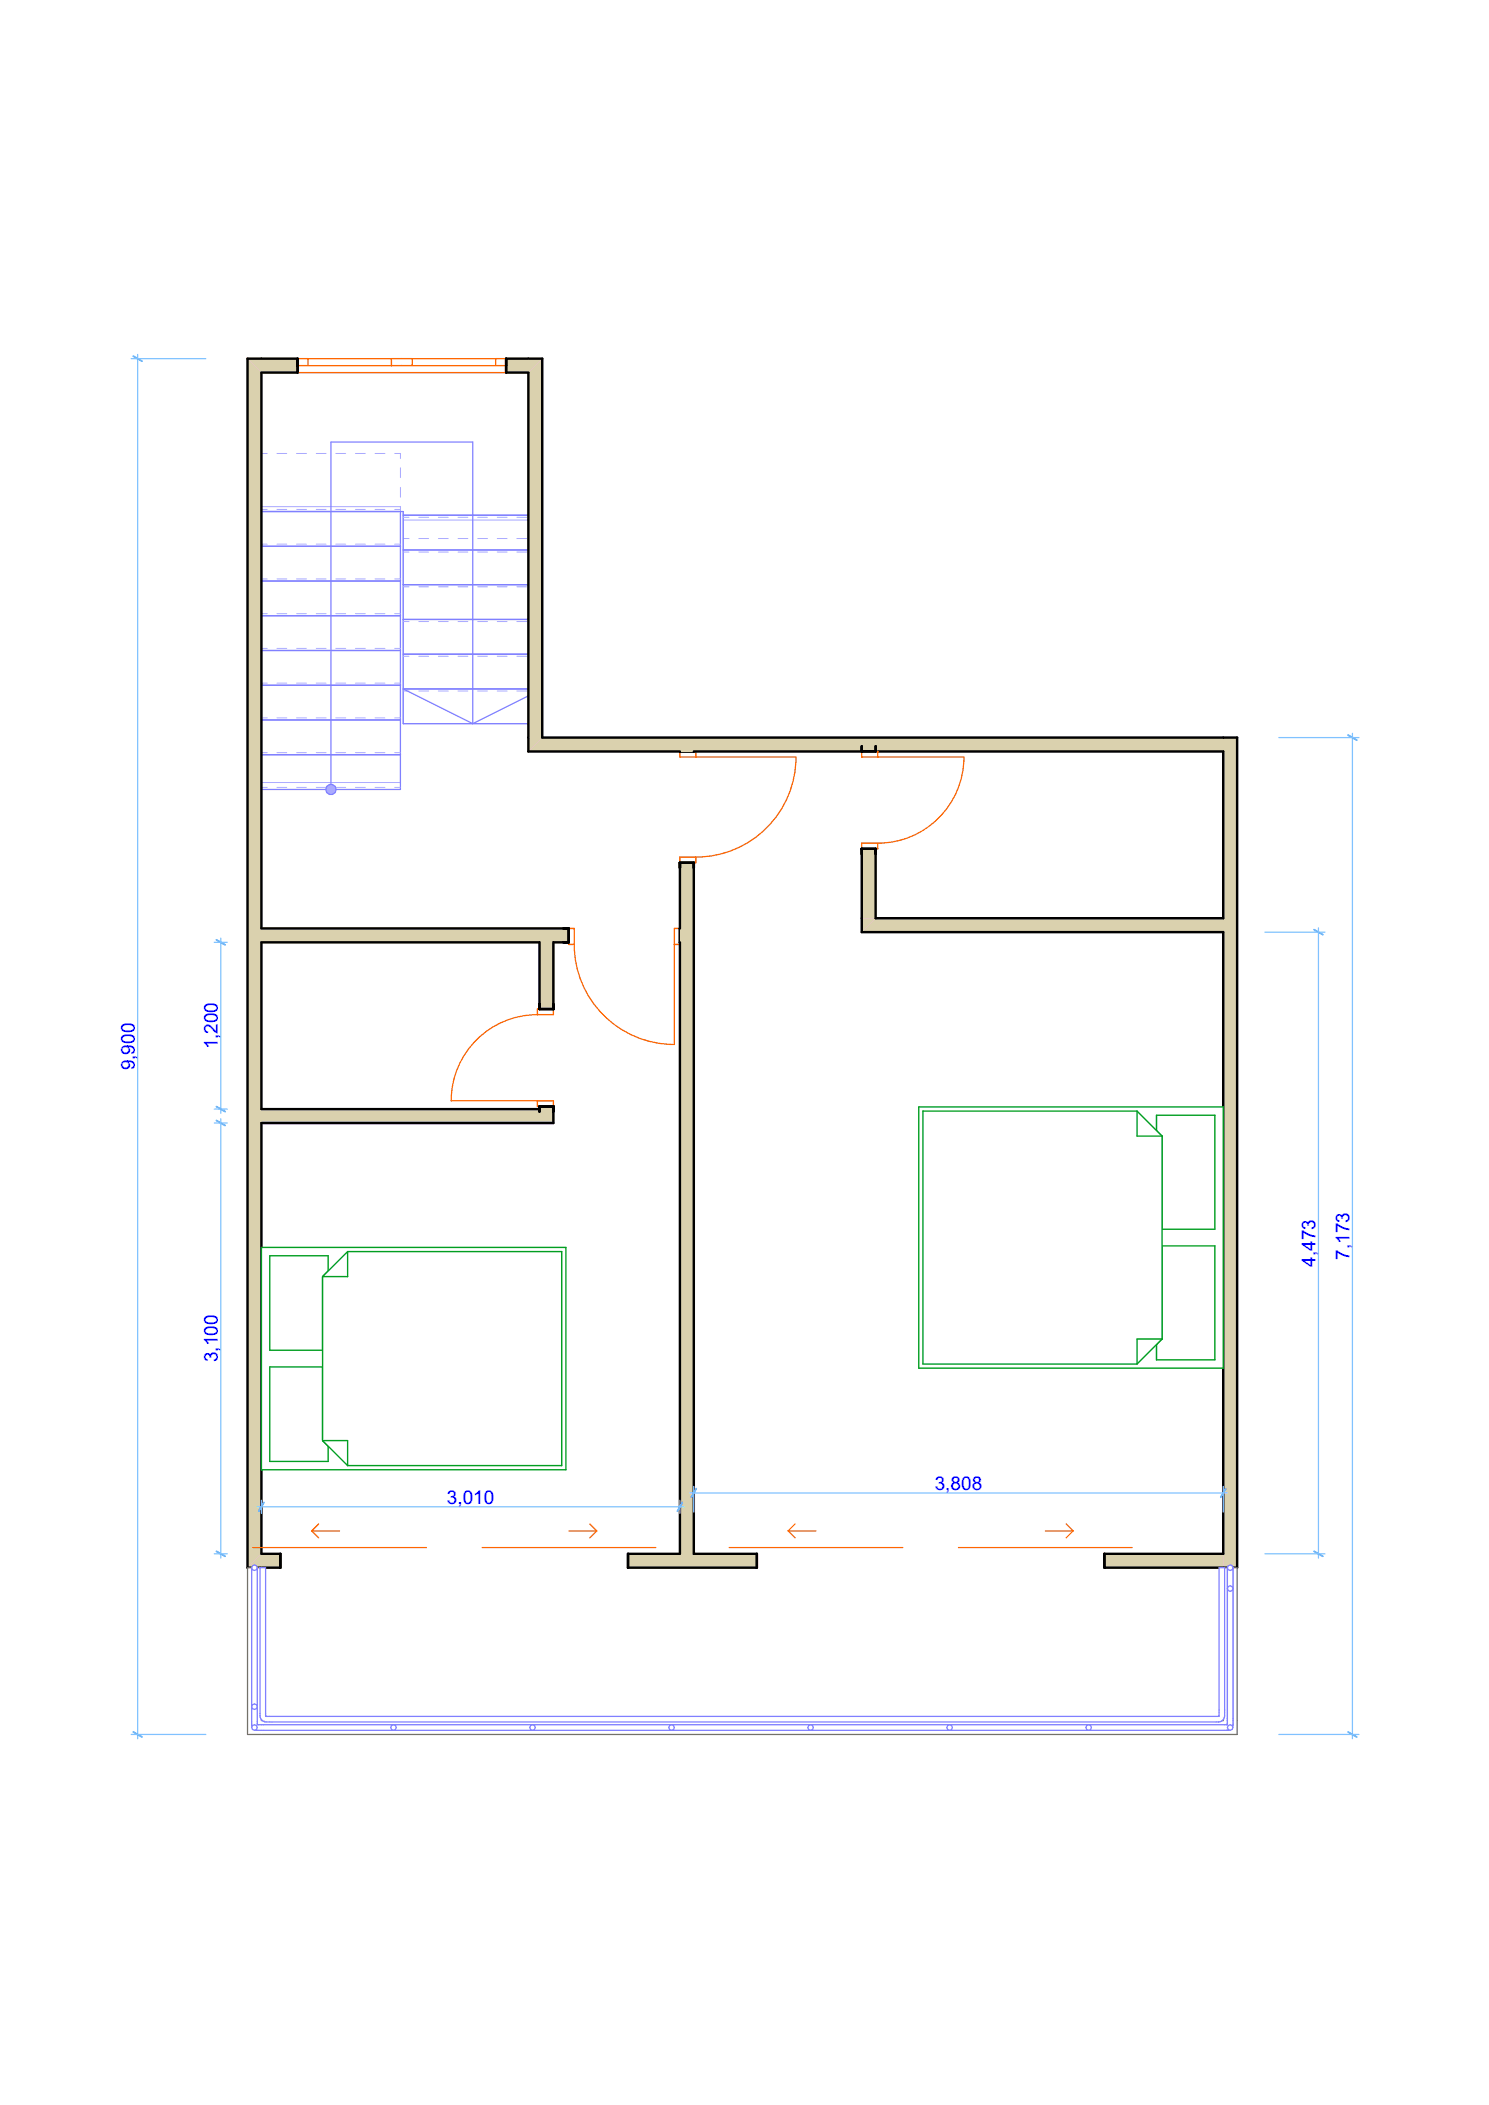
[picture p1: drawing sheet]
<svg xmlns="http://www.w3.org/2000/svg" width="210mm" height="297mm" viewBox="0 0 210 297" stroke-linecap="round" stroke-linejoin="round" font-family="sans-serif">
<defs><g id="words">
<g font-size="2.7" fill="#00f">
<text x="30.7" y="148.1" transform="rotate(-90 30.7 148.1)">1,200</text>
<text x="19" y="151" transform="rotate(-90 19 151)">9,900</text>
<text x="185.6" y="178.7" transform="rotate(-90 185.6 178.7)">4,473</text>
<text x="190.3" y="177.7" transform="rotate(-90 190.3 177.7)">7,173</text>
<text x="30.7" y="192.2" transform="rotate(-90 30.7 192.2)">3,100</text>
<text x="63" y="212.2">3,010</text>
<text x="131.8" y="210.3">3,808</text>
</g>
</g></defs>
<g fill="none" stroke="#aaf" stroke-width=".14">
<path d="M36.9 64h.8M36.9 71.5h19.6M36.9 76.8h.8M36.9 71.9h.8M39.1 64h1.3M39.1 76.8h1.3M39.1 71.9h1.3M41.8 64h1.4M41.8 76.8h1.4M41.8 71.9h1.4M44.6 64h1.4M44.6 76.8h1.4"/>
<path d="M44.6 71.9h1.4M47.4 64h1.3M47.4 76.8h1.3M47.4 71.9h1.3M50.1 64h1.4M50.1 76.8h1.4M50.1 71.9h1.4M52.9 64h1.4M52.9 76.8h1.4M52.9 71.9h1.4M55.7 64h.8v.7M55.7 76.8h.8"/>
<path d="M55.7 71.9h.8M56.5 71.5v38.9h-19.6v-57.8h39.6v49.5h-19.6v-29.9h-.4M56.5 66v1.4M56.5 68.8v1.4M56.9 76h.8M56.9 73.4h19.6M56.9 73h.8M56.9 77.9h.8M59.1 76h1.3M59.1 73h1.3M59.1 77.9h1.3M61.8 76h1.4"/>
<path d="M61.8 73h1.4M61.8 77.9h1.4M64.6 76h1.4M64.6 73h1.4M64.6 77.9h1.4M67.4 76h1.3M67.4 73h1.3M67.4 77.9h1.3M70.1 76h1.4M70.1 73h1.4M70.1 77.9h1.4M72.9 76h1.4"/>
<path d="M72.9 73h1.4M72.9 77.9h1.4M75.7 76h.8M75.7 73h.8M75.7 77.9h.8M36.9 96.4h.8M36.9 91.5h.8M36.9 86.6h.8M36.9 81.7h.8M39.1 96.4h1.3M39.1 91.5h1.3M39.1 86.6h1.3"/>
<path d="M39.1 81.7h1.3M41.8 96.4h1.4M41.8 91.5h1.4M41.8 86.6h1.4M41.8 81.7h1.4M44.6 96.4h1.4M44.6 91.5h1.4M44.6 86.6h1.4M44.6 81.7h1.4M47.4 96.4h1.3M47.4 91.5h1.3M47.4 86.6h1.3"/>
<path d="M47.4 81.7h1.3M50.1 96.4h1.4M50.1 91.5h1.4M50.1 86.6h1.4M50.1 81.7h1.4M52.9 96.4h1.4M52.9 91.5h1.4M52.9 86.6h1.4M52.9 81.7h1.4M55.7 96.4h.8M55.7 91.5h.8M55.7 86.6h.8"/>
<path d="M55.7 81.7h.8M56.9 82.8h.8M56.9 87.7h.8M56.9 92.6h.8M56.9 97.5h.8M59.1 82.8h1.3M59.1 87.7h1.3M59.1 92.6h1.3M59.1 97.5h1.3M61.8 82.8h1.4M61.8 87.7h1.4M61.8 92.6h1.4"/>
<path d="M61.8 97.5h1.4M64.6 82.8h1.4M64.6 87.7h1.4M64.6 92.6h1.4M64.6 97.5h1.4M67.4 82.8h1.3M67.4 87.7h1.3M67.4 92.6h1.3M67.4 97.5h1.3M70.1 82.8h1.4M70.1 87.7h1.4M70.1 92.6h1.4"/>
<path d="M70.1 97.5h1.4M72.9 82.8h1.4M72.9 87.7h1.4M72.9 92.6h1.4M72.9 97.5h1.4M75.7 82.8h.8M75.7 87.7h.8M75.7 92.6h.8M75.7 97.5h.8M36.9 111.1h.8M36.9 106.2h.8M36.9 101.3h.8"/>
<path d="M39.1 111.1h1.3M39.1 106.2h1.3M39.1 101.3h1.3M41.8 111.1h1.4M41.8 106.2h1.4M41.8 101.3h1.4M44.6 111.1h1.4M44.6 106.2h1.4M44.6 101.3h1.4M47.4 111.1h1.3M47.4 106.2h1.3M47.4 101.3h1.3"/>
<path d="M50.1 111.1h1.4M50.1 106.2h1.4M50.1 101.3h1.4M52.9 111.1h1.4M52.9 106.2h1.4M52.9 101.3h1.4M55.7 111.1h.8M55.7 106.2h.8M55.7 101.3h.8"/>
</g>
<g fill="none" stroke="#8080ff" stroke-width=".18">
<path d="M36.9 72.2h20v29.9h19.6v-49.5h-39.6v58.8h19.6v-39.2M36.9 77.1h19.6M56.9 72.7h19.6M56.9 77.6h19.6M36.9 96.7h19.6M36.9 91.8h19.6M36.9 86.9h19.6M36.9 82h19.6M56.9 82.5h19.6M56.9 87.4h19.6M56.9 92.3h19.6M56.9 97.2h19.6"/>
<path d="M36.9 106.5h19.6M36.9 101.6h19.6M66.7 102.1v-39.7h-20v49"/>
</g>
<circle cx="46.7" cy="111.4" r=".74" fill="#aaf"/>
<circle cx="46.7" cy="111.4" r=".74" fill="none" stroke="#8080ff" stroke-width=".18"/>
<path d="M56.9 97.2l9.8 4.9 9.8-4.9" fill="none" stroke="#8080ff" stroke-width=".18"/>
<!-- layer: Estructura - Carga -->
<g fill="#dad1ae">
<path d="M34.9 50.6h2v2z"/>
<path d="M36.9 219.2v2h-2z"/>
<path d="M34.9 50.6l2 2h-2z"/>
<path d="M34.9 219.2h2l-2 2z"/>
<path d="M34.9 52.6h2v166.6h-2z" fill-rule="evenodd"/>
</g>
<path d="M36.9 50.6h-2v170.6h2M36.9 52.6v78.4M36.9 133v23.5M36.9 158.4v60.8" fill="none" stroke="#000" stroke-width=".34"/>
<path d="M36.9 131h43.3v2h-43.3z" fill-rule="evenodd" fill="#dad1ae"/>
<path d="M36.9 133h39.2M36.9 131h43.3v2h-2.2M96.6 131h-.7v2h.7" fill="none" stroke="#000" stroke-width=".34"/>
<path d="M81 133.3a14.1 14.1 0 0 0 14.1 14.1" fill="none" stroke="#f60" stroke-width=".18"/>
<g fill="#fff">
<path d="M80.2 131h.8v2.3h-.8z" fill-rule="evenodd"/>
<path d="M95.1 131h.8v2.3h-.8z" fill-rule="evenodd"/>
</g>
<path d="M80.2 131h.8v2.3h-.8zM95.1 131h.8v2.3h-.8z" fill="none" stroke="#f60" stroke-width=".2"/>
<path d="M95.1 133.3v14.1" fill="none" stroke="#f60" stroke-width=".18"/>
<path d="M79.5 131h.7v2h-.7M96.6 131h-.7v2h.7" fill="none" stroke="#000" stroke-width=".34"/>
<g fill="#dad1ae">
<path d="M172.5 219.2l2 2h-2z"/>
<path d="M172.5 219.2h2v2z"/>
<path d="M172.5 104.1h2v115.1h-2z" fill-rule="evenodd"/>
</g>
<path d="M172.5 104.1h2v117.1h-2M172.5 106v23.6M172.5 131.5v87.7" fill="none" stroke="#000" stroke-width=".34"/>
<g fill="#dad1ae">
<path d="M36.9 219.2h2.7v2h-2.7z" fill-rule="evenodd"/>
<path d="M88.6 219.2h18.1v2h-18.1z" fill-rule="evenodd"/>
<path d="M155.8 219.2h16.7v2h-16.7z" fill-rule="evenodd"/>
</g>
<path d="M36.9 219.2h2.7v2h-2.7M95.9 219.2h-7.3v2h18.1v-2h-8.8M172.5 219.2h-16.7v2h16.7" fill="none" stroke="#000" stroke-width=".34"/>
<g fill="none" stroke="#f60" stroke-width=".18">
<path d="M35.6 218.4h24.5M44 216h3.9M44 216l.9 1M44.9 215l-.9 1M68 218.4h24.5M80.2 216h4M83.2 215l1 1M84.2 216l-1 1M102.8 218.4h24.5M111.2 216h3.9M111.2 216l.9 1M112.1 215l-.9 1"/>
<path d="M135.2 218.4h24.5M147.4 216h4M150.4 215l1 1M151.4 216l-1 1"/>
</g>
<path d="M95.9 121.7h2v97.5h-2z" fill-rule="evenodd" fill="#dad1ae"/>
<path d="M95.9 105.3v.7h2v-.7M95.9 131v-9.3h2v97.5M95.9 133v86.2" fill="none" stroke="#000" stroke-width=".34"/>
<path d="M112.3 106.8a14.1 14.1 0 0 1-14.2 14.1" fill="none" stroke="#f60" stroke-width=".18"/>
<g fill="#fff">
<path d="M95.9 120.9h2.2v.8h-2.2z" fill-rule="evenodd"/>
<path d="M95.9 106h2.2v.8h-2.2z" fill-rule="evenodd"/>
</g>
<path d="M95.9 106h2.2v.8h-2.2zM95.9 120.9h2.2v.8h-2.2z" fill="none" stroke="#f60" stroke-width=".2"/>
<path d="M98.1 106.8h14.2" fill="none" stroke="#f60" stroke-width=".18"/>
<path d="M95.9 105.3v.7h2v-.7M95.9 122.4v-.7h2v.7" fill="none" stroke="#000" stroke-width=".34"/>
<g fill="#dad1ae">
<path d="M74.5 104.1h2l-2 1.9z"/>
<path d="M76.5 104.1v1.9h-2z"/>
<path d="M76.5 104.1h96v1.9h-96z" fill-rule="evenodd"/>
</g>
<path d="M74.5 104.1v1.9h21.4M76.5 104.1h96M97.9 106h23.6M123.5 106h49" fill="none" stroke="#000" stroke-width=".34"/>
<g fill="#dad1ae">
<path d="M74.5 50.6h2l-2 2z"/>
<path d="M76.5 50.6v2h-2z"/>
<path d="M74.5 52.6h2v51.5h-2z" fill-rule="evenodd"/>
</g>
<path d="M74.5 50.6h2v53.5M74.5 52.6v51.5" fill="none" stroke="#000" stroke-width=".34"/>
<g fill="#dad1ae">
<path d="M36.9 50.6h5.1v2h-5.1z" fill-rule="evenodd"/>
<path d="M71.4 50.6h3.1v2h-3.1z" fill-rule="evenodd"/>
</g>
<path d="M42 50.6h29.4v2h-29.4z" fill-rule="evenodd" fill="#fff"/>
<path d="M36.9 50.6h5.1v2h-5.1M74.5 50.6h-3.1v2h3.1" fill="none" stroke="#000" stroke-width=".34"/>
<path d="M42 50.6h29.4M42 52.6h29.4" fill="none" stroke="#f60" stroke-width=".18"/>
<g fill="#fff">
<path d="M42 50.6h1.4v1h-1.4z" fill-rule="evenodd"/>
<path d="M55.2 50.6h1.5v1h-1.5z" fill-rule="evenodd"/>
<path d="M43.4 50.6h11.8v1h-11.8z" fill-rule="evenodd"/>
<path d="M56.7 50.6h1.4v1h-1.4z" fill-rule="evenodd"/>
<path d="M69.9 50.6h1.5v1h-1.5z" fill-rule="evenodd"/>
<path d="M58.1 50.6h11.8v1h-11.8z" fill-rule="evenodd"/>
</g>
<path d="M42 50.6h1.4v1h-1.4M55.2 50.6h2.9v1h-2.9zM71.4 50.6h-1.5v1h1.5" fill="none" stroke="#f60" stroke-width=".2"/>
<path d="M43.4 51.6h11.8M43.4 50.6h11.8M58.1 51.6h11.8M58.1 50.6h11.8" fill="none" stroke="#f60" stroke-width=".18"/>
<path d="M42 50.6v2M71.4 50.6v2" fill="none" stroke="#000" stroke-width=".34"/>
<g fill="#dad1ae">
<path d="M121.5 129.6h2l-2 1.9z"/>
<path d="M121.5 131.5l2-1.9v1.9z"/>
<path d="M123.5 129.6h49v1.9h-49z" fill-rule="evenodd"/>
</g>
<path d="M121.5 129.6v1.9h51M123.5 129.6h49" fill="none" stroke="#000" stroke-width=".34"/>
<path d="M121.5 119.8h2v9.8h-2z" fill-rule="evenodd" fill="#dad1ae"/>
<path d="M121.5 105.3v.7h2v-.7M121.5 129.6v-9.8h2v9.8" fill="none" stroke="#000" stroke-width=".34"/>
<path d="M135.9 106.8a12.2 12.2 0 0 1-12.1 12.2" fill="none" stroke="#f60" stroke-width=".18"/>
<g fill="#fff">
<path d="M121.5 119h2.3v.8h-2.3z" fill-rule="evenodd"/>
<path d="M121.5 106h2.3v.8h-2.3z" fill-rule="evenodd"/>
</g>
<path d="M121.5 106h2.3v.8h-2.3zM121.5 119h2.3v.8h-2.3z" fill="none" stroke="#f60" stroke-width=".2"/>
<path d="M123.8 106.8h12.1" fill="none" stroke="#f60" stroke-width=".18"/>
<path d="M121.5 105.3v.7h2v-.7M121.5 120.5v-.7h2v.7" fill="none" stroke="#000" stroke-width=".34"/>
<g fill="#dad1ae">
<path d="M76.1 156.5h1.9v1.9z"/>
<path d="M76.1 156.5l1.9 1.9h-1.9z"/>
<path d="M36.9 156.5h39.2v1.9h-39.2z" fill-rule="evenodd"/>
</g>
<path d="M36.9 156.5h39.2M78 156.5v1.9h-41.1" fill="none" stroke="#000" stroke-width=".34"/>
<g fill="#dad1ae">
<path d="M76.1 133h1.9v9.4h-1.9z" fill-rule="evenodd"/>
<path d="M76.1 156.1h1.9v.4h-1.9z" fill-rule="evenodd"/>
</g>
<path d="M76.1 133v9.4h1.9v-9.4M76.1 156.8v-.7h1.9v.7" fill="none" stroke="#000" stroke-width=".34"/>
<path d="M75.8 143.2a12.2 12.2 0 0 0-12.2 12.1" fill="none" stroke="#f60" stroke-width=".18"/>
<g fill="#fff">
<path d="M75.8 142.4h2.2v.8h-2.2z" fill-rule="evenodd"/>
<path d="M75.8 155.3h2.2v.8h-2.2z" fill-rule="evenodd"/>
</g>
<path d="M75.8 142.4h2.2v.8h-2.2zM75.8 155.3h2.2v.8h-2.2z" fill="none" stroke="#f60" stroke-width=".2"/>
<path d="M63.6 155.3h12.2" fill="none" stroke="#f60" stroke-width=".18"/>
<path d="M76.1 141.7v.7h1.9v-.7M76.1 156.8v-.7h1.9v.7" fill="none" stroke="#000" stroke-width=".34"/>
<g fill="#fff">
<path d="M36.9 242.8v1.9h-2z"/>
<path d="M34.9 242.8h2l-2 1.9z"/>
<path d="M34.9 221.2h2v21.6h-2z" fill-rule="evenodd"/>
</g>
<path d="M36.9 242.8v-21.6h-2v23.5h2" fill="none" stroke="#6a6a6a" stroke-width=".18"/>
<g fill="#fff">
<path d="M172.5 242.8h2v1.9z"/>
<path d="M172.5 242.8l2 1.9h-2z"/>
<path d="M36.9 242.8h135.6v1.9h-135.6z" fill-rule="evenodd"/>
</g>
<path d="M36.9 242.8h135.6M174.5 242.8v1.9h-137.6" fill="none" stroke="#6a6a6a" stroke-width=".18"/>
<path d="M172.5 221.2h2v21.6h-2z" fill-rule="evenodd" fill="#fff"/>
<path d="M172.5 242.8v-21.6h2v21.6" fill="none" stroke="#6a6a6a" stroke-width=".18"/>
<path d="M36.7 221.2h.8v20.8l.1 .2-.3 .7a.96 .96 0 0 1-.6-1.1z" fill-rule="evenodd" fill="#fff"/>
<path d="M37.5 242.2v-21h-.8v20.9a.86 .86 0 0 0 .6 .8M37.5 242.2h.1" fill="none" stroke="#8080ff" stroke-width=".18"/>
<path d="M37.6 242.2h134.2l.1-.1 .8 .3a.96 .96 0 0 1-1.2 .6l-134.2-.1z" fill-rule="evenodd" fill="#fff"/>
<path d="M37.6 242.2h.1M171.9 242.2h-134.3M171.9 242.1v.1M171.9 242.1h.1M172.7 242.4a.86 .86 0 0 1-.8 .6l-134.6-.1" fill="none" stroke="#8080ff" stroke-width=".18"/>
<path d="M171.9 221.2h.8v21.2l-.8-.3z" fill-rule="evenodd" fill="#fff"/>
<path d="M171.9 242v-20.8h.8v21.2M171.9 242v.1" fill="none" stroke="#8080ff" stroke-width=".18"/>
<path d="M35.5 221.2h.8v22l.1 .1-.3 .8a.96 .96 0 0 1-.6-1.2z" fill-rule="evenodd" fill="#fff"/>
<path d="M36.3 243.3v-22.1h-.8v22.1a.86 .86 0 0 0 .6 .8M36.3 243.3h.1" fill="none" stroke="#8080ff" stroke-width=".18"/>
<path d="M36.4 243.3l136.6 .1 .1-.2 .7 .3a.96 .96 0 0 1-1.1 .6h-136.5z" fill-rule="evenodd" fill="#fff"/>
<path d="M173.1 243.3h-136.7M173.1 243.3h.1M173.1 243.2v.1M173.8 243.5a.86 .86 0 0 1-.8 .6h-136.9" fill="none" stroke="#8080ff" stroke-width=".18"/>
<path d="M173.1 221.2h.8l-.1 22.3-.7-.3z" fill-rule="evenodd" fill="#fff"/>
<path d="M173.1 243.2v-22h.8l-.1 22.3" fill="none" stroke="#8080ff" stroke-width=".18"/>
<path d="M35.5 221.2h.8v22l.1 .1-.3 .8a.96 .96 0 0 1-.6-1.2z" fill-rule="evenodd" fill="#fff"/>
<path d="M36.3 243.3v-22.1h-.8v22.1a.86 .86 0 0 0 .6 .8M36.3 243.3h.1" fill="none" stroke="#8080ff" stroke-width=".18"/>
<path d="M36.4 243.3l136.6 .1 .1-.2 .7 .3a.96 .96 0 0 1-1.1 .6h-136.5z" fill-rule="evenodd" fill="#fff"/>
<path d="M173.1 243.3h-136.7M173.1 243.3h.1M173.1 243.2v.1M173.8 243.5a.86 .86 0 0 1-.8 .6h-136.9" fill="none" stroke="#8080ff" stroke-width=".18"/>
<path d="M173.1 221.2h.8l-.1 22.3-.7-.3z" fill-rule="evenodd" fill="#fff"/>
<path d="M173.1 243.2v-22h.8l-.1 22.3" fill="none" stroke="#8080ff" stroke-width=".18"/>
<circle cx="35.9" cy="221.2" r=".39" fill="#fff"/>
<circle cx="35.9" cy="221.2" r=".39" fill="none" stroke="#8080ff" stroke-width=".18"/>
<circle cx="35.9" cy="243.7" r=".39" fill="#fff"/>
<circle cx="35.9" cy="243.7" r=".39" fill="none" stroke="#8080ff" stroke-width=".18"/>
<circle cx="173.5" cy="243.7" r=".39" fill="#fff"/>
<circle cx="173.5" cy="243.7" r=".39" fill="none" stroke="#8080ff" stroke-width=".18"/>
<circle cx="173.5" cy="221.2" r=".39" fill="#fff"/>
<circle cx="173.5" cy="221.2" r=".39" fill="none" stroke="#8080ff" stroke-width=".18"/>
<circle cx="35.9" cy="240.8" r=".39" fill="#fff"/>
<circle cx="35.9" cy="240.8" r=".39" fill="none" stroke="#8080ff" stroke-width=".18"/>
<circle cx="55.5" cy="243.7" r=".39" fill="#fff"/>
<circle cx="55.5" cy="243.7" r=".39" fill="none" stroke="#8080ff" stroke-width=".18"/>
<circle cx="75.1" cy="243.7" r=".39" fill="#fff"/>
<circle cx="75.1" cy="243.7" r=".39" fill="none" stroke="#8080ff" stroke-width=".18"/>
<circle cx="94.7" cy="243.7" r=".39" fill="#fff"/>
<circle cx="94.7" cy="243.7" r=".39" fill="none" stroke="#8080ff" stroke-width=".18"/>
<circle cx="114.3" cy="243.7" r=".39" fill="#fff"/>
<circle cx="114.3" cy="243.7" r=".39" fill="none" stroke="#8080ff" stroke-width=".18"/>
<circle cx="133.9" cy="243.7" r=".39" fill="#fff"/>
<circle cx="133.9" cy="243.7" r=".39" fill="none" stroke="#8080ff" stroke-width=".18"/>
<circle cx="153.5" cy="243.7" r=".39" fill="#fff"/>
<circle cx="153.5" cy="243.7" r=".39" fill="none" stroke="#8080ff" stroke-width=".18"/>
<circle cx="173.5" cy="224.1" r=".39" fill="#fff"/>
<circle cx="173.5" cy="224.1" r=".39" fill="none" stroke="#8080ff" stroke-width=".18"/>
<!-- layer: Interior - Mobiliario -->
<path d="M129.6 156.2h42.9v36.8h-42.9z" fill-rule="evenodd" fill="#fff"/>
<path d="M129.6 156.2h42.9v36.8h-42.9z" fill="none" stroke="#029e21" stroke-width=".2"/>
<path d="M163.9 175.8h7.4v16.1h-8.2v-2.2l.8-.8z" fill-rule="evenodd" fill="#fff"/>
<path d="M163.9 175.8h7.4v16.1h-8.2v-2.2l.8-.8z" fill="none" stroke="#029e21" stroke-width=".2"/>
<path d="M163.1 157.4h8.2v16h-7.4v-13.1l-.8-.8z" fill-rule="evenodd" fill="#fff"/>
<path d="M163.1 157.4h8.2v16h-7.4v-13.1l-.8-.8z" fill="none" stroke="#029e21" stroke-width=".2"/>
<path d="M130.2 156.8h30.2l3.5 3.5v28.6l-3.5 3.6h-30.2z" fill-rule="evenodd" fill="#fff"/>
<path d="M160.4 156.8h-30.2v35.7h30.2M160.4 156.8l3.5 3.5M160.4 156.8v3.5h3.5M163.9 160.3v28.6M163.9 188.9l-3.5 3.6M163.9 188.9h-3.5v3.6" fill="none" stroke="#029e21" stroke-width=".2"/>
<path d="M36.9 176h42.9v31.4h-42.9z" fill-rule="evenodd" fill="#fff"/>
<path d="M36.9 176h42.9v31.4h-42.9z" fill="none" stroke="#029e21" stroke-width=".2"/>
<path d="M38 192.9h7.5v10.4l.8 .7v2.2h-8.3z" fill-rule="evenodd" fill="#fff"/>
<path d="M38 192.9h7.5v10.4l.8 .7v2.2h-8.3z" fill="none" stroke="#029e21" stroke-width=".2"/>
<path d="M38 177.2h8.3v2.1l-.8 .8v10.4h-7.5z" fill-rule="evenodd" fill="#fff"/>
<path d="M38 177.2h8.3v2.1l-.8 .8v10.4h-7.5z" fill="none" stroke="#029e21" stroke-width=".2"/>
<path d="M45.5 180.1l3.5-3.5h30.2v30.2h-30.2l-3.5-3.5z" fill-rule="evenodd" fill="#fff"/>
<path d="M49 176.6h30.2v30.2h-30.2M49 176.6l-3.5 3.5M49 176.6v3.5h-3.5M45.5 180.1v23.2M45.5 203.3l3.5 3.5M45.5 203.3h3.5v3.5" fill="none" stroke="#029e21" stroke-width=".2"/>
<!-- layer: Cotas - General -->
<g fill="none" stroke="#80c2ff" stroke-width=".18">
<path d="M18.5 50.6h10.5M19.4 50v195.3M180.4 104.1h11.3M190.7 103.5v141.8M30.2 133h1.9M31.1 132.4v24.7M178.4 131.5h8.5M185.9 130.9v88.9M30.2 156.5h1.9M30.2 158.4h1.9M31.1 157.8v62M30.2 219.2h1.9"/>
<path d="M36.3 212.6h60.2M36.9 211.7v1.8M95.9 211.7v1.8M97.3 210.6h75.8M97.9 209.7v3.7M172.5 209.7v3.7M178.4 219.2h8.5M18.5 244.7h10.5M180.4 244.7h11.3"/>
</g>
<g fill="none" stroke="#40a5ff" stroke-width=".25">
<path d="M18.8 50.3l1.2 .7M190.1 103.7l1.2 .7M30.5 132.6l1.2 .7M185.3 131.2l1.3 .7M30.5 156.1l1.2 .7M30.5 158.1l1.2 .7M30.5 218.9l1.2 .7M37.2 212l-.7 1.2M96.2 212l-.7 1.2M98.2 210l-.7 1.3M172.9 210l-.7 1.3M185.3 218.9l1.3 .7"/>
<path d="M18.8 244.4l1.2 .7M190.1 244.4l1.2 .7"/>
</g>
<use href="#words"/>
</svg>
